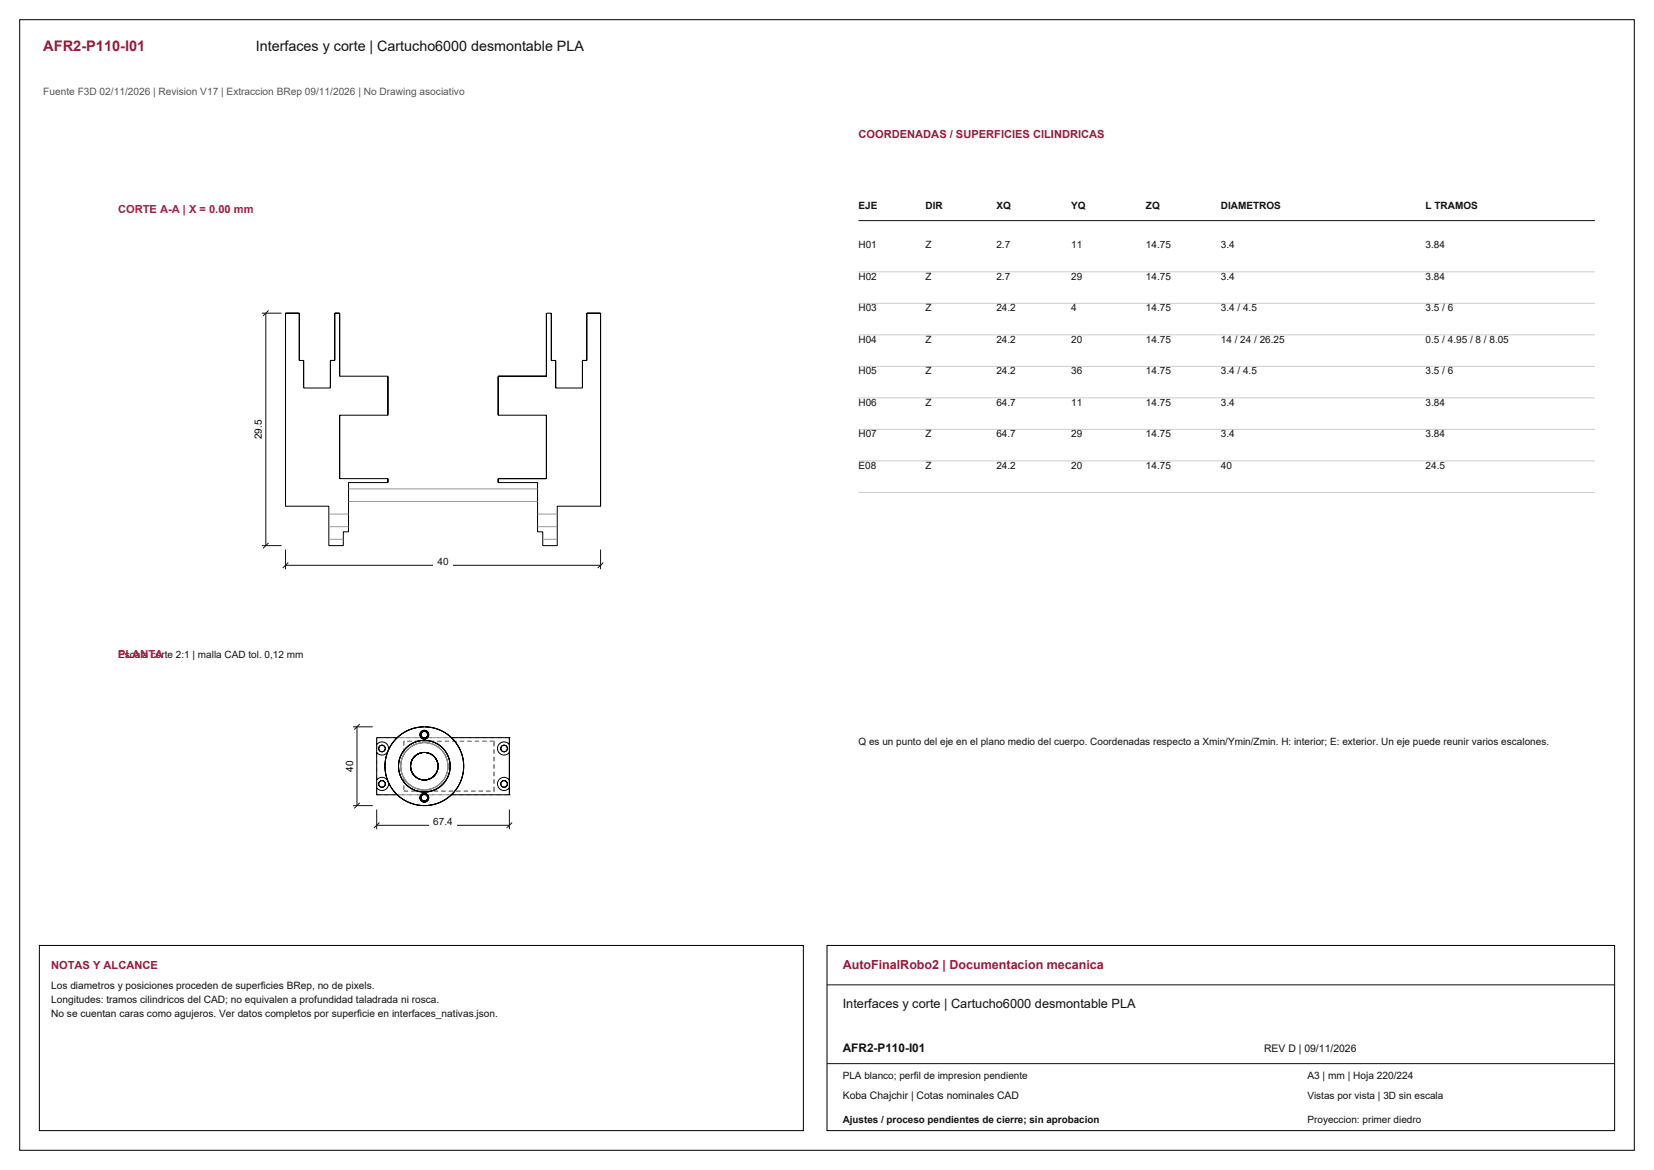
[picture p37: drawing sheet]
<svg xmlns="http://www.w3.org/2000/svg" width="420mm" height="297mm" viewBox="0 0 420 297" stroke-linecap="round" stroke-linejoin="round" font-family="sans-serif">
<defs><g id="words">
<text font-size="3.7" fill="#981b39" x="11" y="13">AFR2-P110-I01</text>
<text font-size="3.6" fill="#111" x="65" y="13">Interfaces y corte | Cartucho6000 desmontable PLA</text>
<text font-size="3.2" fill="#981b39" x="214" y="246">AutoFinalRobo2 | Documentacion mecanica</text>
<text font-size="3.2" fill="#111" x="214" y="256">Interfaces y corte | Cartucho6000 desmontable PLA</text>
<text font-size="3" fill="#111" x="214" y="267">AFR2-P110-I01</text>
<g font-size="2.8" fill="#981b39">
<text x="218" y="35">COORDENADAS / SUPERFICIES CILINDRICAS</text>
<text x="13" y="246">NOTAS Y ALCANCE</text>
</g>
<g font-size="2.8" fill="#a91843">
<text x="30" y="54">CORTE A-A | X = 0.00 mm</text>
<text x="30" y="167">PLANTA</text>
</g>
<text font-size="2.6" fill="#555" x="11" y="24">Fuente F3D 02/11/2026 | Revision V17 | Extraccion BRep 09/11/2026 | No Drawing asociativo</text>
<g font-size="2.6" fill="#111">
<text x="13" y="251">Los diametros y posiciones proceden de superficies BRep, no de pixels.</text>
<text x="13" y="254.6">Longitudes: tramos cilindricos del CAD; no equivalen a profundidad taladrada ni rosca.</text>
<text x="13" y="258.2">No se cuentan caras como agujeros. Ver datos completos por superficie en interfaces_nativas.json.</text>
<text x="321" y="267">REV D | 09/11/2026</text>
<text x="332" y="274">A3 | mm | Hoja 220/224</text>
<text x="214" y="279">Koba Chajchir | Cotas nominales CAD</text>
</g>
<g font-size="2.5" fill="#111">
<text x="218" y="53">EJE</text>
<text x="235" y="53">DIR</text>
<text x="253" y="53">XQ</text>
<text x="272" y="53">YQ</text>
<text x="291" y="53">ZQ</text>
<text x="310" y="53">DIAMETROS</text>
<text x="362" y="53">L TRAMOS</text>
<text x="218" y="63">H01</text>
<text x="235" y="63">Z</text>
<text x="253" y="63">2.7</text>
<text x="272" y="63">11</text>
<text x="291" y="63">14.75</text>
<text x="310" y="63">3.4</text>
<text x="362" y="63">3.84</text>
<text x="218" y="71">H02</text>
<text x="235" y="71">Z</text>
<text x="253" y="71">2.7</text>
<text x="272" y="71">29</text>
<text x="291" y="71">14.75</text>
<text x="310" y="71">3.4</text>
<text x="362" y="71">3.84</text>
<text x="218" y="79">H03</text>
<text x="235" y="79">Z</text>
<text x="253" y="79">24.2</text>
<text x="272" y="79">4</text>
<text x="291" y="79">14.75</text>
<text x="310" y="79">3.4 / 4.5</text>
<text x="362" y="79">3.5 / 6</text>
<text x="218" y="87">H04</text>
<text x="235" y="87">Z</text>
<text x="253" y="87">24.2</text>
<text x="272" y="87">20</text>
<text x="291" y="87">14.75</text>
<text x="310" y="87">14 / 24 / 26.25</text>
<text x="362" y="87">0.5 / 4.95 / 8 / 8.05</text>
<text x="218" y="95">H05</text>
<text x="235" y="95">Z</text>
<text x="253" y="95">24.2</text>
<text x="272" y="95">36</text>
<text x="291" y="95">14.75</text>
<text x="310" y="95">3.4 / 4.5</text>
<text x="362" y="95">3.5 / 6</text>
<text x="218" y="103">H06</text>
<text x="235" y="103">Z</text>
<text x="253" y="103">64.7</text>
<text x="272" y="103">11</text>
<text x="291" y="103">14.75</text>
<text x="310" y="103">3.4</text>
<text x="362" y="103">3.84</text>
<text x="218" y="111">H07</text>
<text x="235" y="111">Z</text>
<text x="253" y="111">64.7</text>
<text x="272" y="111">29</text>
<text x="291" y="111">14.75</text>
<text x="310" y="111">3.4</text>
<text x="362" y="111">3.84</text>
<text x="218" y="119">E08</text>
<text x="235" y="119">Z</text>
<text x="253" y="119">24.2</text>
<text x="272" y="119">20</text>
<text x="291" y="119">14.75</text>
<text x="310" y="119">40</text>
<text x="362" y="119">24.5</text>
<text x="111.1" y="143.3">40</text>
<text x="30" y="167">Escala corte 2:1 | malla CAD tol. 0,12 mm</text>
<text x="218" y="189">Q es un punto del eje en el plano medio del cuerpo. Coordenadas respecto a Xmin/Ymin/Zmin. H: interior; E: exterior. Un eje puede reunir varios escalones.</text>
<text x="110" y="209.3">67.4</text>
<text x="214" y="274">PLA blanco; perfil de impresion pendiente</text>
<text x="332" y="279">Vistas por vista | 3D sin escala</text>
<text x="214" y="285">Ajustes / proceso pendientes de cierre; sin aprobacion</text>
<text x="332" y="285">Proyeccion: primer diedro</text>
</g>
<g font-size="2.5">
<text x="66.5" y="111.5" transform="rotate(-90 66.5 111.5)">29.5</text>
<text x="89.7" y="195.9" transform="rotate(-90 89.7 195.9)">40</text>
</g>
</g></defs>
<path d="M5 5h410v287h-410zM72.5 79.5h3.5v12h1.1v7h6.8v-7h1.1v-12h1.3v16h12.2v9.9h-12.2v16.1h12.2v1h-10v12.5h-1.3v3.5h-3.7v-10h-11zM138.8 79.5h1.2v12h1.1v7h6.8v-7h1.1v-12h3.5v49h-11v10h-3.7v-3.5h-1.3v-12.5h-10v-1h12.3v-16.1h-12.3v-9.9h12.3z" fill="none" stroke="#000" stroke-width=".25"/>
<path d="M72.5 139.5v5M152.5 139.5v5M72.5 143.5h80M73.2 142.8l-1.4 1.4M153.2 142.8l-1.4 1.4" fill="none" stroke="#111" stroke-width=".25"/>
<path d="M110.1 141.4h4.8v3h-4.8z" fill-rule="evenodd" fill="#fff"/>
<path d="M66.5 79.5h5M67.5 79.5v59M68.2 78.8l-1.4 1.4M66.5 138.5h5M68.2 137.8l-1.4 1.4" fill="none" stroke="#111" stroke-width=".25"/>
<path d="M63.7 105.8h3.2v6.4h-3.2z" fill-rule="evenodd" fill="#fff"/>
<path d="M83.5 136.9h3.7M83.5 133.7h5M83.5 130.5h5M88.5 124.1h48M88.5 127.3h48M136.5 133.7h5M136.5 130.5h5M137.8 136.9h3.7" fill="none" stroke="#9a9a9a" stroke-width=".25"/>
<g fill="none" stroke="#8c8c8c" stroke-width=".25" stroke-dasharray="1.1 .8" stroke-linecap="butt">
<path d="M95.7 187.2v14.6M97.8 195v-1M97.8 194l.1-1.1M97.9 196.1l-.1-1.1M97.9 192.9l.2-1M98.1 197.1l-.2-1M98.1 191.9l.3-1M98.4 190.9l.1-.3M98.4 198.1l-.3-1M98.4 198.1l.1 .3M98.5 190.6l.1-.2M98.5 198.4l-.1-.3"/>
<path d="M98.5 190.6l-.1 .3M98.5 198.4l.1 .2M98.6 190.4l-.1 .2M98.6 190.4l.5-.9M98.6 198.6l-.1-.2M99.1 189.5l.5-.8M99.1 199.5l-.5-.9M99.6 188.7l.6-.8M100.2 187.9l.7-.7M100.9 187.2h13.7M101.2 194.5v.9M101.2 195.4l.2 .8"/>
<path d="M101.2 193.6v.9M101.4 196.2l.3 .9M101.4 192.8l-.2 .8M101.7 186.5l-.8 .7M101.7 197.1l.4 .7M101.7 191.9l-.3 .9M101.8 194.5v.8M101.8 194.5v-.8M101.8 194.7v-.1M101.8 194.3v.1M101.8 194.8v-.1M101.8 194.2v.1"/>
<path d="M101.8 194.9v-.1M101.8 194.1v.1M101.8 195v-.1M101.8 194v.1M101.8 195.1v-.1M101.8 193.9v.1M101.8 195.2v-.1M101.8 193.8v.1M101.8 193.7v.8M101.8 195.3l.2 .7M101.8 195.3v-.1M101.8 193.7v.1"/>
<path d="M101.8 193.7l.2-.9M101.8 195.3v-.8M101.8 195.4v-.1M101.8 193.6v.1M101.8 195.5v-.1M101.8 193.5v.1M101.9 195.6l-.1-.1M101.9 193.4l-.1 .1M101.9 195.7v-.1M101.9 193.3v.1M101.9 195.8v-.1M101.9 193.2v.1"/>
<path d="M101.9 195.9v.1M101.9 195.9v-.1M101.9 193.1v.1M101.9 193.1v-.1M102 193l-.2 .7M102 196l.2 .8M102 196v.1M102 196h-.1M102 193h-.1M102 193v-.1M102 196.1v.1M102 192.9v-.1"/>
<path d="M102 192.8l.3-.7M102 196.2l-.2-.9M102 196.2v.1M102 192.8v-.1M102 196.3v.1M102 192.7v-.1M102.1 196.4v.1M102.1 196.4h-.1M102.1 192.6h-.1M102.1 192.6v-.1M102.1 197.8l.5 .8M102.1 191.2l-.4 .7"/>
<path d="M102.1 196.5v.1M102.1 192.5v-.1M102.1 196.6v.1M102.1 192.4v-.1M102.2 196.7h-.1M102.2 192.3h-.1M102.2 192.2l-.2 .8M102.2 196.8l.3 .7M102.2 196.8v-.1M102.2 192.2v.1M102.3 196.9l-.1-.1M102.3 192.1l-.1 .1"/>
<path d="M102.3 192.1l.4-.8M102.3 196.9l-.3-.7M102.3 197v-.1M102.3 192v.1M102.4 197.1l-.1-.1M102.4 191.9l-.1 .1M102.4 197.2v-.1M102.4 191.8v.1M102.4 197.3h.1M102.4 197.3v-.1M102.4 191.7v.1M102.4 191.7h.1"/>
<path d="M102.5 191.6v.1M102.5 197.4v-.1M102.5 197.5v3.3M102.5 188.2v3.3M102.5 191.5l.5-.7M102.5 191.5l-.3 .7M102.5 191.5v.1M102.5 191.5h.1M102.5 197.5h.1M102.6 185.9l-.9 .6M102.6 191.4v.1M102.6 197.6v-.1"/>
<path d="M102.6 198.6l.6 .6M102.6 190.4l-.5 .8M102.7 191.3l-.1 .1M102.7 197.7l-.1-.1M102.7 191.3l.5-.7M102.7 197.7l-.4-.8M102.7 191.2v.1M102.7 197.8v-.1M102.8 191.2h-.1M102.8 191.2v-.1M102.8 197.8v.1M102.8 197.8h-.1"/>
<path d="M102.9 191l-.1 .1M102.9 198l-.1-.1M102.9 190.9v.1M102.9 190.9h.1M102.9 198.1h.1M102.9 198.1v-.1M103 190.8l.6-.6M103 198.2l-.5-.7M103 190.8v.1M103 198.2v-.1M103.1 190.7l-.1 .1M103.1 198.3l-.1-.1"/>
<path d="M103.1 190.7l.1-.1M103.1 198.3l.1 .1M103.2 190.6l.5-.6M103.2 198.4l-.5-.7M103.2 199.2l.7 .6M103.2 189.8l-.6 .6M103.3 190.5l-.1 .1M103.3 198.5l-.1-.1M103.3 190.4v.1M103.3 190.4h.1M103.3 198.6h.1M103.3 198.6v-.1"/>
<path d="M103.4 190.3v.1M103.4 198.7v-.1M103.5 190.3h-.1M103.5 198.7h-.1M103.5 185.4l-.9 .5M103.6 190.2l.6-.5M103.6 198.8l-.6-.6M103.6 190.2l-.1 .1M103.6 198.8l-.1-.1M103.6 190.1v.1M103.6 190.1h.1M103.6 198.9h.1"/>
<path d="M103.6 198.9v-.1M103.7 190.1v-.1M103.7 198.9v.1M103.7 190l.7-.5M103.7 199l-.5-.6M103.8 190h-.1M103.8 199h-.1M103.9 199.8l.7 .5M103.9 189.2l-.7 .6M103.9 189.9l-.1 .1M103.9 199.1l-.1-.1M104 189.9h-.1"/>
<path d="M104 189.9v-.1M104 199.1v.1M104 199.1h-.1M104 189.8h.1M104 199.2h.1M104.1 189.7v.1M104.1 199.3v-.1M104.2 189.7l.7-.5M104.2 199.3l-.6-.5M104.2 189.7h-.1M104.2 189.7v-.1M104.2 199.3v.1"/>
<path d="M104.2 199.3h-.1M104.3 189.6h-.1M104.3 199.4h-.1M104.4 189.5l-.1 .1M104.4 199.5l-.1-.1M104.4 189.5l.7-.4M104.4 199.5l-.7-.5M104.5 189.5h-.1M104.5 199.5h-.1M104.6 189.4l-.1 .1M104.6 199.6l-.1-.1M104.6 185l-1.1 .4"/>
<path d="M104.6 188.7l-.7 .5M104.6 189.4h.1M104.6 199.6h.1M104.7 189.3v.1M104.7 199.7v-.1M104.8 189.3h-.1M104.8 199.7h-.1M104.9 189.2l.7-.3M104.9 199.8l-.7-.5M104.9 189.2l-.1 .1M104.9 199.8l-.1-.1M105 189.2h-.1"/>
<path d="M105 199.8h-.1M105.1 189.1l-.1 .1M105.1 199.9l-.1-.1M105.1 189.1l.8-.3M105.1 199.9l-.7-.4M105.2 189.1h-.1M105.2 199.9h-.1M105.3 189l-.1 .1M105.3 200l-.1-.1M105.4 189h-.1M105.4 188.4l-.8 .3M105.5 188.9l-.1 .1"/>
<path d="M105.6 188.9h-.1M105.6 184.7l-1 .3M105.6 188.9l.8-.3M105.7 188.9h-.1M105.8 188.8l-.1 .1M105.9 188.8h-.1M105.9 188.8l.8-.2M106 188.8h-.1M106.1 188.7l-.1 .1M106.2 188.7h-.1M106.2 188.1l-.8 .3M106.3 188.7h-.1"/>
<path d="M106.4 188.7h-.1M106.4 188.6l.8-.1M106.5 188.6l-.1 .1M106.6 188.6h-.1M106.7 184.6l-1.1 .1M106.7 188.6h-.1M106.7 188.6l.8-.1M106.8 188.6h-.1M106.9 188.6h-.1M107 188.5l-.1 .1M107.1 188.5h-.1M107.1 188l-.9 .1"/>
<path d="M107.2 188.5h-.1M107.2 188.5h.9M107.3 188.5h-.1M107.4 188.5h-.1M107.5 188.5h-.1M107.5 188.5h.9M107.6 188.5h-.1M107.7 188.5h-.1M107.7 188.5h.1M107.8 184.5l-1.1 .1M107.8 188.5h.1M107.9 188.5h.1"/>
<path d="M108 187.9l-.9 .1M108 188.5h.1M108.1 188.5l.8 .1M108.1 188.5h.1M108.2 188.5h.1M108.3 188.5h.1M108.4 188.5l.8 .2M108.4 188.5h.1M108.6 188.6l-.1-.1M108.7 188.6h-.1M108.8 188.6h-.1M108.8 184.6l-1-.1"/>
<path d="M108.8 188l-.8-.1M108.9 188.6h-.1M108.9 188.6l.8 .2M109 188.6h-.1M109.1 188.6h-.1M109.1 188.6v.1M109.2 188.7h-.1M109.2 188.7l.8 .2M109.3 188.7h-.1M109.4 188.7h-.1M109.5 188.8l-.1-.1M109.6 188.8h-.1"/>
<path d="M109.7 188.8h-.1M109.7 188.8l.8 .3M109.7 188.2l-.9-.2M109.8 188.8h-.1M109.8 188.8v.1M109.9 188.9h-.1M109.9 184.7l-1.1-.1M110 188.9h-.1M110 188.9l.8 .4M110.1 189l-.1-.1M110.2 189h-.1M110.2 200h-.1"/>
<path d="M110.3 189h-.1M110.3 189v.1M110.3 200v-.1M110.3 200h-.1M110.3 189.1h.1M110.3 199.9h.1M110.4 189.1l.1 .1M110.4 199.9l.1-.1M110.5 189.1l.7 .5M110.5 199.9l-.8 .3M110.5 188.5l-.8-.3M110.5 189.2h.1"/>
<path d="M110.5 199.8h.1M110.6 189.2l.1 .1M110.6 199.8l.1-.1M110.7 189.3h.1M110.7 199.7h.1M110.8 189.3l.6 .5M110.8 199.7l-.8 .4M110.8 189.3v.1M110.8 199.7v-.1M110.9 189.4h-.1M110.9 199.6h-.1M110.9 185l-1-.3"/>
<path d="M111 189.4h-.1M111 189.4v.1M111 199.6v-.1M111 199.6h-.1M111.1 189.5h-.1M111.1 199.5h-.1M111.2 189.6l-.1-.1M111.2 199.4l-.1 .1M111.2 189.6l.6 .5M111.2 199.4l-.7 .5M111.2 189.6h.1M111.2 199.4h.1"/>
<path d="M111.3 189l-.8-.5M111.3 189.7v-.1M111.3 189.7h.1M111.3 199.3h.1M111.3 199.3v.1M111.4 189.7v.1M111.4 199.3v-.1M111.4 189.8l.7 .5M111.4 199.2l-.6 .5M111.5 189.8h-.1M111.5 199.2h-.1M111.6 189.9l-.1-.1"/>
<path d="M111.6 199.1l-.1 .1M111.7 189.9h-.1M111.7 189.9v.1M111.7 199.1v-.1M111.7 199.1h-.1M111.7 190h.1M111.7 199h.1M111.8 190.1l.6 .6M111.8 198.9l-.6 .5M111.8 190.1v-.1M111.8 198.9v.1M111.9 190.2l-.1-.1"/>
<path d="M111.9 198.8l-.1 .1M112 185.4l-1.1-.4M112 190.2h-.1M112 190.2v.1M112 198.8v-.1M112 198.8h-.1M112 199.5l.6-.6M112 189.5l-.7-.5M112 190.3h.1M112 198.7h.1M112.1 190.3l.5 .7M112.1 198.7l-.7 .5"/>
<path d="M112.1 190.4v-.1M112.1 198.6v.1M112.2 190.5l-.1-.1M112.2 198.5l-.1 .1M112.3 190.5h-.1M112.3 190.5v.1M112.3 198.5v-.1M112.3 198.5h-.1M112.4 190.7l.5 .7M112.4 198.3l-.6 .6M112.4 190.7l-.1-.1M112.4 198.3l-.1 .1"/>
<path d="M112.5 190.8l-.1-.1M112.5 198.2l-.1 .1M112.5 190.9v-.1M112.5 198.1v.1M112.6 190.9h-.1M112.6 190.9v.1M112.6 198.1v-.1M112.6 198.1h-.1M112.6 191l.4 .7M112.6 198l-.5 .7M112.6 198.9l.6-.7M112.6 190.1l-.6-.6"/>
<path d="M112.6 191l.1 .1M112.6 198l.1-.1M112.8 191.2l-.1-.1M112.8 197.8l-.1 .1M112.8 191.3v-.1M112.8 197.7v.1M112.9 191.4l.3 .7M112.9 197.6l-.5 .7M112.9 191.4l-.1-.1M112.9 197.6l-.1 .1M112.9 185.9l-.9-.5M112.9 191.5v-.1"/>
<path d="M112.9 197.5v.1M113 191.6l-.1-.1M113 197.4l-.1 .1M113 191.6v.1M113 197.4v-.1M113 191.7l.4 .7M113 197.3l-.4 .7M113.1 191.7h-.1M113.1 191.7v.1M113.1 197.3v-.1M113.1 197.3h-.1M113.1 191.8v.1"/>
<path d="M113.1 197.2v-.1M113.2 198.2l.4-.7M113.2 190.8l-.6-.7M113.2 191.9h-.1M113.2 191.9v.1M113.2 197.1v-.1M113.2 197.1h-.1M113.2 192v.1M113.2 197v-.1M113.2 192.1l.3 .8M113.2 196.9l-.3 .7M113.3 192.1h-.1"/>
<path d="M113.3 192.1v.1M113.3 196.9v-.1M113.3 196.9h-.1M113.3 192.2v.1M113.3 196.8v-.1M113.3 192.3h.1M113.3 196.7h.1M113.4 192.4v-.1M113.4 196.6v.1M113.4 192.4l.2 .9M113.4 196.6l-.4 .7M113.4 192.5v-.1"/>
<path d="M113.4 196.5v.1M113.4 192.6v-.1M113.4 192.6h.1M113.4 196.4h.1M113.4 196.4v.1M113.5 192.7v-.1M113.5 196.3v.1M113.5 192.8v-.1M113.5 196.2v.1M113.5 192.9l.2 .8M113.5 196.1l-.3 .8M113.5 192.9v-.1"/>
<path d="M113.5 196.1v.1M113.6 193l-.1-.1M113.6 196l-.1 .1M113.6 193.1v-.1M113.6 193.1v.1M113.6 195.9v-.1M113.6 195.9v.1M113.6 197.5l.3-.8M113.6 191.5l-.4-.7M113.6 193.2v.1M113.6 195.8v-.1M113.6 193.3l.1 .8"/>
<path d="M113.6 195.7l-.2 .9M113.6 193.3v.1M113.6 195.7v-.1M113.6 193.4l.1 .1M113.6 195.6l.1-.1M113.7 193.5v.1M113.7 195.5v-.1M113.7 193.6v.1M113.7 195.4v-.1M113.7 193.7v.8M113.7 195.3l-.2 .8M113.7 193.7v.1"/>
<path d="M113.7 195.3v-.1M113.7 193.8v.1M113.7 195.2v-.1M113.7 193.9v.1M113.7 195.1v-.1M113.7 194v.1M113.7 195v-.1M113.7 194.1v.8M113.7 194.9l-.1 .8M113.7 194.1v.1M113.7 194.9v-.1M113.7 194.2v.1"/>
<path d="M113.7 194.8v-.1M113.7 194.3v.1M113.7 194.7v-.1M113.7 194.4v.1M113.7 194.6v-.1M113.7 194.5v.8M113.8 186.5l-.9-.6M113.9 196.7l.3-.9M113.9 192.3l-.3-.8M114.2 195.8l.1-.9M114.2 193.2l-.3-.9M114.3 194.9v-.8"/>
<path d="M114.3 194.1l-.1-.9M114.6 187.2l-.8-.7M114.6 187.2l.8 .8M115.4 188l.6 .9M116 188.9l.6 .9M116.6 189.8l.4 1M116.6 199.2l-.6 .9M117 190.8l.4 1M117 198.2l-.4 1M117.4 191.8l.2 1.1M117.4 197.2l-.4 1M117.6 192.9l.1 1.1"/>
<path d="M117.6 196.1l-.2 1.1M117.7 194v1M117.7 195l-.1 1.1M125.5 188.2h-23M129.3 187.2h-33.6M95.7 201.8h33.6M99.6 200.3l-.5-.8M100.2 201.1l-.6-.8M100.9 201.8l-.7-.7M100.9 201.8l.8 .7M101.7 202.5l.9 .6M102.5 200.8h23"/>
<path d="M102.6 203.1l.9 .5M103.5 203.6l1.1 .4M104.6 204l1 .3M104.6 200.3l.8 .3M105.4 200h-.1M105.4 200.6l.8 .3M105.5 200.1l-.1-.1M105.6 200.1h-.1M105.6 204.3l1.1 .1M105.6 200.1l-.7-.3M105.7 200.1h-.1M105.8 200.2l-.1-.1"/>
<path d="M105.9 200.2h-.1M105.9 200.2l-.8-.3M106 200.2h-.1M106.1 200.3l-.1-.1M106.2 200.3h-.1M106.2 200.9l.9 .1M106.3 200.3h-.1M106.4 200.3h-.1M106.4 200.4l-.8-.3M106.5 200.4l-.1-.1M106.6 200.4h-.1M106.7 204.4l1.1 .1"/>
<path d="M106.7 200.4h-.1M106.7 200.4l-.8-.2M106.8 200.4h-.1M106.9 200.4h-.1M107 200.5l-.1-.1M107.1 200.5h-.1M107.1 201l.9 .1M107.2 200.5h-.1M107.2 200.5l-.8-.1M107.3 200.5h-.1M107.4 204.5h-.2M107.4 200.5h-.1"/>
<path d="M107.5 200.5h-.1M107.5 200.5l-.8-.1M107.6 200.5h-.1M107.7 200.5h.1M107.7 200.5h-.1M107.8 204.5l1-.1M107.8 200.5h.1M107.9 200.5h.1M108 201.1l.8-.1M108 200.5h.1M108.1 200.5h-.9M108.1 204.5h.2"/>
<path d="M108.1 200.5h.1M108.2 200.5h.1M108.3 200.5h.1M108.4 200.5h-.9M108.4 200.5h.1M108.6 200.4l-.1 .1M108.7 200.4h-.1M108.8 200.4h-.1M108.8 204.4l1.1-.1M108.8 201l.9-.2M108.9 200.4h-.1M108.9 200.4l-.8 .1"/>
<path d="M109 200.4h-.1M109.1 200.4v-.1M109.1 200.4h-.1M109.2 200.3h-.1M109.2 200.3l-.8 .2M109.3 200.3h-.1M109.4 200.3h-.1M109.5 200.2l-.1 .1M109.6 200.2h-.1M109.7 200.2h-.1M109.7 200.2l-.8 .2M109.7 200.8l.8-.3"/>
<path d="M109.8 200.2v-.1M109.8 200.2h-.1M109.9 200.1h-.1M109.9 204.3l1-.3M110 200.1h-.1M110 200.1l-.8 .2M110.1 200l-.1 .1M110.5 200.5l.8-.5M110.9 204l1.1-.4M111.3 200l.7-.5M112 203.6l.9-.5M112.9 203.1l.9-.6"/>
<path d="M113.8 202.5l.8-.7M114.6 201.8h-13.7M115.4 201l-.8 .8M116 200.1l-.6 .9M125.5 200.8v-12.6"/>
</g>
<g fill="none" stroke="#000" stroke-width=".25">
<path d="M95.7 189a1.68 1.68 0 0 1 2-.5 1.68 1.68 0 0 1 .9 1.9M97.7 194.5l.1 1.1M97.8 193.5v.9M97.8 195.6a10 10 0 0 0 1.4 4.1M97.8 193.4l-.1 1.1M97.8 195.6l.2 1M97.9 192.9l-.1 .6M97.9 192.8v.1M97.9 192.7v.1M98 196.6h.1M98 196.6l.1 .5M98 192.4l-.1 .3"/>
<path d="M98 192.4l-.2 1M98 192.3v.1M98 192.2v.1M98.1 197.1h.1M98.1 197.1l.1 .3M98.1 191.7l-.1 .5M98.1 191.7h.1M98.2 197.4v.1M98.2 197.5v.1M98.2 197.6h.1M98.2 191.4l-.1 .3M98.3 197.6l.1 .3"/>
<path d="M98.3 191.4h-.1M98.4 197.9h.1M98.4 191.1l-.1 .3M98.4 197.9v.2a1.68 1.68 0 0 0-2.7-.1M98.4 191.1h.1M98.4 190.9v.2M98.4 190.9a1.68 1.68 0 0 1-2.7 .1M98.4 190.9h.1M98.5 198.2h.1M98.5 198.2v.2M98.5 190.8h.1M98.5 198.4h.1"/>
<path d="M98.5 198.4l.1 .2M98.6 198.6a1.68 1.68 0 0 1-.9 1.9 1.68 1.68 0 0 1-2-.5M98.6 190.4l-.1 .4M98.6 198.6l.2 .3M98.7 190.3l-.1 .1M98.7 190.2v.1M98.8 198.9h.1M98.8 198.9l.1 .3M98.8 190l-.1 .2M98.9 189.9l-.1 .1M98.9 189.8v.1M98.9 199.2h.1"/>
<path d="M98.9 189.8h.1M98.9 199.2l.1 .1M99 189.7l-.1 .1M99 199.3v.1M99 189.6v.1M99 199.4l.1 .1M99.1 189.5l-.1 .1M99.1 199.5h.1M99.1 189.5h.1M99.1 199.5l.1 .2M99.2 189.3l-.1 .2M99.2 199.7h.1"/>
<path d="M99.2 189.3h.1M99.2 199.7l.6 .9M99.2 189.3l-1.2 3.1M99.3 199.8l.1 .1M99.4 189.1l-.1 .1M99.4 199.9h.1M99.4 189.1h.1M99.4 199.9l.1 .2M99.5 188.9l-.1 .2M99.5 188.9h.1M99.8 188.5l-.3 .4M99.8 188.4l-.6 .9"/>
<path d="M99.8 188.4v.1M99.9 188.3l-.1 .1M100.1 188.1l-.2 .2M100.2 188l.7-.8h-5.2v14.6h5.2l-.4-.4M101.2 186.9l-.3 .3M101.3 186.9l-1.5 1.5M101.6 186.6l-.4 .3M102.1 186.2l-.8 .7M102.2 186.2l-.5 .3M102.7 185.8l-.5 .4M102.8 185.8h-.1M103.8 185.3l-1 .5"/>
<path d="M103.9 185.3h-.1M104 185.2l-.1 .1M104 185.2l-1.9 1M104.2 185.2h-.2M104.2 185.2h.1M104.7 185l-.5 .2M104.7 185h.1M105 184.9l-.3 .1M105 184.9h.1M105.2 184.8l-.2 .1M105.2 184.8h.1M105.5 184.8h-.3"/>
<path d="M105.5 184.8h.1M105.7 184.7l-.2 .1M105.7 184.7h.1M106 184.7h-.3M106 184.6v.1M106.2 184.6h-.2M106.2 184.6h.1M106.5 184.6h-.3M106.5 184.6h.1M106.7 184.6h-.2M106.7 184.6h.1M106.9 184.5l-.2 .1"/>
<path d="M106.9 184.5h.1M107.1 184.5h-.2M107.1 184.5h.1M107.2 184.5h1.1M107.2 184.5l-3.2 .7M107.2 184.5h-.1M107.2 184.5h.1M107.4 184.5h-.2M107.4 184.5h.1M107.6 184.5h-.2M107.6 184.5h.1M107.9 184.5h.1"/>
<path d="M107.9 184.5h.4M108.3 184.5h.1M108.3 184.5l3.2 .7M108.4 184.5h.1M108.4 184.5h.2M108.6 184.5h.1M108.6 184.5l.2 .1M108.8 184.6h.1M108.8 184.6h.3M109.1 184.6h.1M109.1 184.6h.2M109.3 184.6h.1"/>
<path d="M109.3 184.6l.3 .1M109.6 184.7h.1M109.7 184.7h.1M109.8 184.7h.1M109.8 184.7l.3 .1M110.1 184.8h.1M110.2 184.8h.1M110.3 184.8h.1M110.3 184.8l.3 .1M110.6 184.9h.1M110.7 184.9l.4 .2M111.1 185.1h.1"/>
<path d="M111.2 185.1l.3 .1M111.5 185.2l.9 .5M111.5 185.2h.1M111.5 185.2l.3 .1M111.8 185.3v.1M111.8 185.4h.1M112 185.4l.1 .1M112.1 185.5h.1M112.1 185.5l.3 .2M112.4 185.7a10 10 0 0 1 3.3 2.7M112.4 185.7l.5 .2M112.9 185.9l.4 .3"/>
<path d="M113.3 186.2h.1M113.3 186.2l.7 .5M114 186.7h.1M114 186.7l.6 .5M115.4 188.1l.3 .4M115.7 188.4l.6 .9M115.7 188.5l.6 .8M116.3 199.7l-.6 .9M116.3 189.3l.9 2M116.3 199.7l-.3 .4M116.8 198.7l-.5 1M117.2 197.7l-.4 1"/>
<path d="M117.2 191.3l.3 1.1M117.2 191.3l.3 1M117.5 192.3l.1 .6M117.5 196.7l-.3 1M117.5 196.6l-.3 1.1M117.5 192.4l.2 1M117.6 192.9l.1 .6M117.7 193.4v1.1M117.7 193.5v1M117.7 194.5l-.2 2.1M117.7 194.5l-.2 2.2M129.3 187.2h.1"/>
<path d="M129.3 187.2v14.6M129.3 189a1.68 1.68 0 0 0-2.4-.2 1.68 1.68 0 0 0 0 2.4 1.68 1.68 0 0 0 2.4-.2M129.3 198a1.68 1.68 0 0 0-2.4-.2 1.68 1.68 0 0 0 0 2.4 1.68 1.68 0 0 0 2.4-.2M129.3 187.2h-14.7l.8 .8M99.5 200.1h.1M99.5 200.1v.1M99.5 200.2h.1M99.6 200.2v.2M99.6 200.4h.1M99.7 200.4l.1 .1M99.8 200.5l.4 .5M99.8 200.6l.7 .8"/>
<path d="M100.2 201v.1M100.2 201.1h.1M100.3 201.1v.1M100.3 201.2l.2 .2M100.5 201.4l.8 .7M100.9 201.8l.3 .3M101.2 202.1l.4 .3M101.3 202.1l.8 .7M101.7 202.5h.1M101.8 202.5l.4 .3M102.1 202.8l1 .5M102.2 202.8l.1 .1"/>
<path d="M102.3 202.9h.1M102.4 202.9l.7 .5M103.1 203.3l.9 .5M103.1 203.4l.4 .2M103.5 203.6h.1M103.6 203.6l.2 .1M103.8 203.7h.1M103.9 203.7l.1 .1M104 203.8h.2M104 203.8l3.2 .7M104.2 203.8h.1M104.2 203.8l.5 .2"/>
<path d="M104.7 204h.1M104.7 204l.3 .1M105 204.1h.1M105 204.1l.2 .1M105.2 204.2h.1M105.2 204.2h.3M105.5 204.2h.1M105.7 204.3h.1M105.7 204.3h.3M106 204.3v.1M106 204.4h.2M106.2 204.4h.1"/>
<path d="M106.2 204.4h.3M106.5 204.4h.1M106.5 204.4l.6 .1M107.1 204.5h.1M107.2 204.5h1.1M107.2 204.5h.1M107.4 204.5h.1M107.4 204.5h.2M108.1 204.5h-.2M108.1 204.5h.1M108.3 204.5h.1M108.4 204.5h-.1"/>
<path d="M108.4 204.5h.1M109.1 204.4l-.7 .1M109.1 204.4h.1M109.3 204.4h-.2M109.3 204.4h.1M109.8 204.3l-.5 .1M109.8 204.3h.1M110.1 204.2l-.3 .1M110.2 204.2h-.1M110.3 204.2h-.1M110.3 204.2h.1M111.1 203.9l-.8 .3"/>
<path d="M111.2 203.9h-.1M111.5 203.8l-3.2 .7M111.5 203.8l-.3 .1M111.5 203.8h.1M111.8 203.7l-.3 .1M111.8 203.6v.1M111.9 203.6h-.1M112.4 203.4l-.4 .2M112.4 203.3l-.9 .5M112.4 203.3v.1M112.9 203.1l-.5 .2M112.9 203.1h.1"/>
<path d="M113.8 202.5l-.9 .6M114.6 201.8l-.7 .6M115 201.4l-.4 .4h14.7M115 201.4l-2.6 1.9M115.7 200.6l-.7 .8M115.7 200.5l-.7 .9M116 200.2l-.3 .3M129.3 201.8h.1"/>
<circle cx="97" cy="190" r=".85"/>
<circle cx="97" cy="199" r=".85"/>
<circle cx="107.7" cy="186.5" r=".85"/>
<circle cx="107.8" cy="194.5" r="3.5"/>
<circle cx="107.8" cy="194.5" r="6.6"/>
<circle cx="107.8" cy="186.5" r="1.12"/>
<circle cx="128" cy="199" r=".85"/>
<circle cx="128" cy="190" r=".85"/>
<circle cx="107.7" cy="202.5" r=".85"/>
<circle cx="107.8" cy="202.5" r="1.12"/>
</g>
<path d="M95.7 205.5v5M95.7 209.5h33.6M96.3 208.8l-1.4 1.4M129.3 205.5v5M130.1 208.8l-1.4 1.4" fill="none" stroke="#111" stroke-width=".25"/>
<path d="M109 207.4h7v3h-7z" fill-rule="evenodd" fill="#fff"/>
<path d="M89.7 184.5h4.9M90.6 184.5v20M91.4 183.8l-1.4 1.4M89.7 204.5h4.9M91.4 203.8l-1.4 1.4" fill="none" stroke="#111" stroke-width=".25"/>
<path d="M86.8 192.4h3.2v4.2h-3.2z" fill-rule="evenodd" fill="#fff"/>
<path d="M218 56h187M210 250h200M210 270h200" fill="none" stroke="#111" stroke-width=".25"/>
<path d="M218 69h187M218 77h187M218 85h187M218 93h187M218 101h187M218 109h187M218 117h187M218 125h187" fill="none" stroke="#ccc" stroke-width=".25"/>
<path d="M10 240h194v47h-194zM210 240h200v47h-200z" fill="none" stroke="#000" stroke-width=".25"/>
<use href="#words"/>
</svg>
